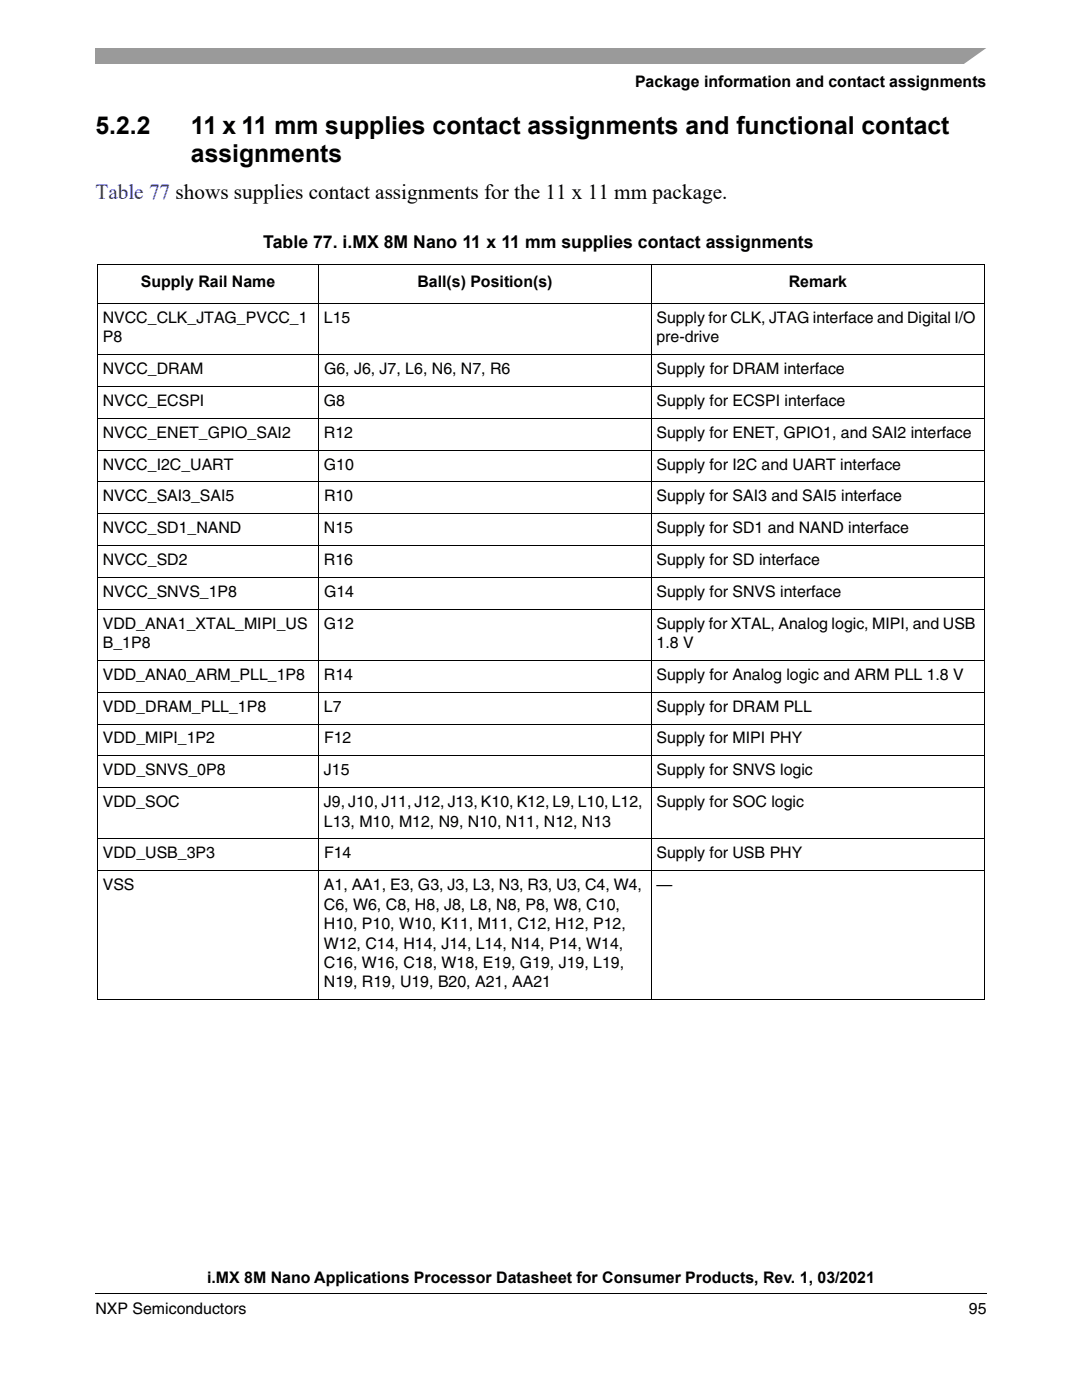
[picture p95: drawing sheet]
<svg xmlns="http://www.w3.org/2000/svg" width="216mm" height="279mm" viewBox="0 0 216 279" stroke-linecap="round" stroke-linejoin="round" font-family="sans-serif">
<defs><g id="words">
<g font-size="4.9">
<text x="19" y="26.8">5.2.2</text>
<text x="38.1" y="26.8">11 x 11 mm supplies contact assignments and functional contact</text>
<text x="38.1" y="32.4">assignments</text>
</g>
<text font-size="4.2" fill="#0000c2" x="19" y="39.7">Table 77 shows supplies contact assignments for the 11 x 11 mm package.</text>
<text font-size="3.5" x="52.5" y="49.5">Table 77. i.MX 8M Nano 11 x 11 mm supplies contact assignments</text>
<g font-size="3.2">
<text x="126.7" y="17.4">Package information and contact assignments</text>
<text x="28.1" y="57.4">Supply Rail Name</text>
<text x="83.3" y="57.4">Ball(s) Position(s)</text>
<text x="157.4" y="57.4">Remark</text>
<text x="20.5" y="64.4">NVCC_CLK_JTAG_PVCC_1</text>
<text x="64.6" y="64.4">L15</text>
<text x="131" y="64.4">Supply for CLK, JTAG interface and Digital I/O</text>
<text x="20.5" y="68.3">P8</text>
<text x="131" y="68.3">pre-drive</text>
<text x="20.5" y="74.7">NVCC_DRAM</text>
<text x="64.7" y="74.7">G6, J6, J7, L6, N6, N7, R6</text>
<text x="131" y="74.7">Supply for DRAM interface</text>
<text x="20.5" y="81">NVCC_ECSPI</text>
<text x="64.6" y="81">G8</text>
<text x="131" y="81">Supply for ECSPI interface</text>
<text x="20.5" y="87.4">NVCC_ENET_GPIO_SAI2</text>
<text x="64.6" y="87.4">R12</text>
<text x="131" y="87.4">Supply for ENET, GPIO1, and SAI2 interface</text>
<text x="20.5" y="93.7">NVCC_I2C_UART</text>
<text x="64.6" y="93.7">G10</text>
<text x="131" y="93.7">Supply for I2C and UART interface</text>
<text x="20.5" y="100.1">NVCC_SAI3_SAI5</text>
<text x="64.7" y="100.1">R10</text>
<text x="131" y="100.1">Supply for SAI3 and SAI5 interface</text>
<text x="20.5" y="106.4">NVCC_SD1_NAND</text>
<text x="64.6" y="106.4">N15</text>
<text x="131" y="106.4">Supply for SD1 and NAND interface</text>
<text x="20.5" y="112.8">NVCC_SD2</text>
<text x="64.6" y="112.8">R16</text>
<text x="131" y="112.8">Supply for SD interface</text>
<text x="20.5" y="119.1">NVCC_SNVS_1P8</text>
<text x="64.7" y="119.1">G14</text>
<text x="131" y="119.1">Supply for SNVS interface</text>
<text x="20.5" y="125.5">VDD_ANA1_XTAL_MIPI_US</text>
<text x="64.6" y="125.5">G12</text>
<text x="131" y="125.5">Supply for XTAL, Analog logic, MIPI, and USB</text>
<text x="20.5" y="129.3">B_1P8</text>
<text x="131" y="129.3">1.8 V</text>
<text x="20.5" y="135.7">VDD_ANA0_ARM_PLL_1P8</text>
<text x="64.6" y="135.7">R14</text>
<text x="131" y="135.7">Supply for Analog logic and ARM PLL 1.8 V</text>
<text x="20.5" y="142">VDD_DRAM_PLL_1P8</text>
<text x="64.6" y="142">L7</text>
<text x="131" y="142">Supply for DRAM PLL</text>
<text x="20.5" y="148.4">VDD_MIPI_1P2</text>
<text x="64.7" y="148.4">F12</text>
<text x="131" y="148.4">Supply for MIPI PHY</text>
<text x="20.5" y="154.7">VDD_SNVS_0P8</text>
<text x="64.6" y="154.7">J15</text>
<text x="131" y="154.7">Supply for SNVS logic</text>
<text x="20.5" y="161.1">VDD_SOC</text>
<text x="64.6" y="161.1">J9, J10, J11, J12, J13, K10, K12, L9, L10, L12,</text>
<text x="131" y="161.1">Supply for SOC logic</text>
<text x="64.6" y="165">L13, M10, M12, N9, N10, N11, N12, N13</text>
<text x="20.5" y="171.3">VDD_USB_3P3</text>
<text x="64.7" y="171.3">F14</text>
<text x="131" y="171.3">Supply for USB PHY</text>
<text x="20.5" y="177.7">VSS</text>
<text x="64.6" y="177.7">A1, AA1, E3, G3, J3, L3, N3, R3, U3, C4, W4,</text>
<text x="131" y="177.7">—</text>
<text x="64.6" y="181.5">C6, W6, C8, H8, J8, L8, N8, P8, W8, C10,</text>
<text x="64.6" y="185.4">H10, P10, W10, K11, M11, C12, H12, P12,</text>
<text x="64.6" y="189.3">W12, C14, H14, J14, L14, N14, P14, W14,</text>
<text x="64.6" y="193.2">C16, W16, C18, W18, E19, G19, J19, L19,</text>
<text x="64.6" y="197.1">N19, R19, U19, B20, A21, AA21</text>
<text x="41.3" y="256.1">i.MX 8M Nano Applications Processor Datasheet for Consumer Products, Rev. 1, 03/2021</text>
<text x="19" y="262.3">NXP Semiconductors</text>
<text x="193.3" y="262.3">95</text>
</g>
</g></defs>
<path d="M19 258v.2z" fill="#000"/>
<path d="M19 258.1h177.8" fill="none" stroke="#000" stroke-width=".2"/>
<path d="M19 9.5h177.8v3.2h-177.8z" fill="#9a9a9a"/>
<path d="M192 13l5.3-3.8h1.5v3.8z" fill="#fff"/>
<g fill="none" stroke="#000" stroke-width=".2">
<path d="M19.4 52.8h177.1M19.5 52.8v7.7M63.6 52.7v146.9M130 52.7l-.1 146.9M196.5 52.8v7.7M19.4 60.5h177.1M19.4 70.8h177.1M19.4 77.1h177.1M19.5 60.6v77.4M196.4 60.6v77.4M19.4 83.5h177.1M19.4 89.8h177.1"/>
<path d="M19.4 96.2h177.1M19.4 102.5h177.1M19.4 108.9h177.1M19.4 115.2h177.1M19.4 121.6h177.1M19.4 131.8h177.1M19.4 138.2h177.1M19.5 138.2v12.6M196.5 138.2v12.6M19.4 150.9h177.1M19.4 157.2h177.1M19.4 144.5h177.1"/>
<path d="M19.5 150.9v48.6M196.4 150.9v48.6M19.4 167.4h177.1M19.4 173.8h177.1M19.4 199.5h177.1"/>
</g>
<use href="#words"/>
</svg>
